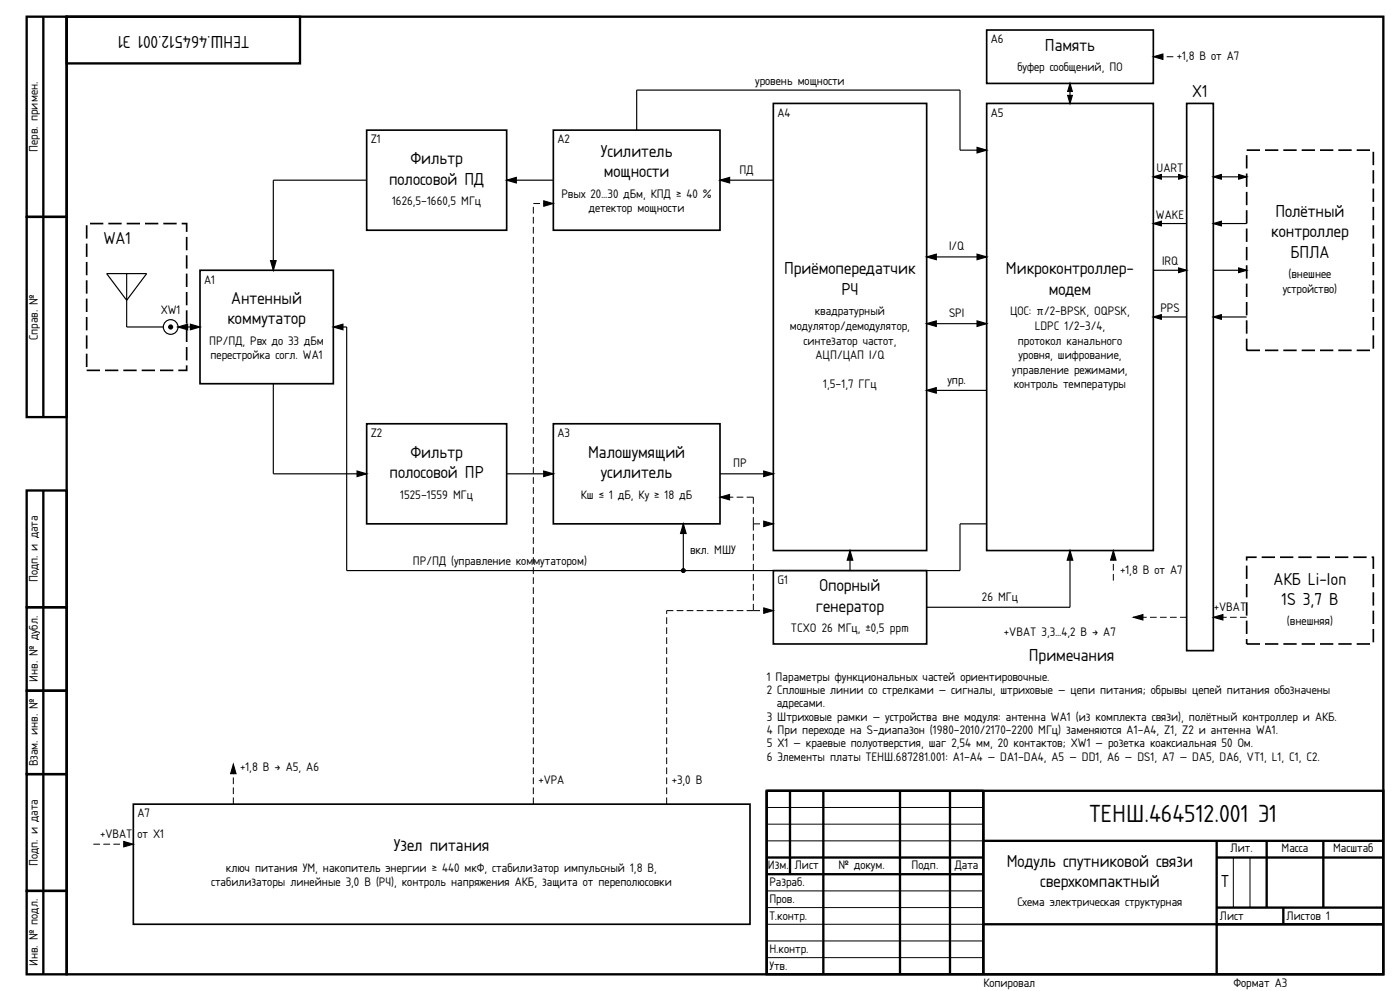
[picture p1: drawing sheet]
<svg xmlns="http://www.w3.org/2000/svg" width="420mm" height="297mm" viewBox="0 0 420 297" stroke-linecap="round" stroke-linejoin="round" font-family="sans-serif">
<defs><g id="words">
<text font-size="6.9" x="326.8" y="246.5">ТЕНШ.464512.001 Э1</text>
<g font-size="4.9">
<text x="74.7" y="10.7" transform="rotate(-180 74.7 10.7)">ТЕНШ.464512.001 Э1</text>
<text x="313.5" y="15.3">Память</text>
<text x="357.7" y="29">X1</text>
<text x="180.2" y="47">Усилитель</text>
<text x="123.1" y="49.2">Фильтр</text>
<text x="181.1" y="53.1">мощности</text>
<text x="116.7" y="55.3">полосовой ПД</text>
<text x="382.6" y="64.9">Полётный</text>
<text x="381.4" y="71.1">контроллер</text>
<text x="31" y="73">WA1</text>
<text x="387.2" y="77.2">БПЛА</text>
<text x="235.2" y="82.2">Приёмопередатчик</text>
<text x="301.8" y="82.2">Микроконтроллер-</text>
<text x="252.4" y="88.4">РЧ</text>
<text x="314.6" y="88.4">модем</text>
<text x="69.3" y="91">Антенный</text>
<text x="68.2" y="97.1">коммутатор</text>
<text x="123.1" y="137.2">Фильтр</text>
<text x="176.4" y="137.2">Малошумящий</text>
<text x="116.8" y="143.3">полосовой ПР</text>
<text x="180.3" y="143.3">усилитель</text>
<text x="245.8" y="177.2">Опорный</text>
<text x="382" y="175.2">АКБ Li-Ion</text>
<text x="244.8" y="183.3">генератор</text>
<text x="384.5" y="181.3">1S 3,7 В</text>
<text x="308.7" y="198">Примечания</text>
<text x="118.1" y="255.1">Узел питания</text>
<text x="302" y="259.8">Модуль спутниковой связи</text>
<text x="312.1" y="265.8">сверхкомпактный</text>
<text x="366.3" y="265.8">Т</text>
</g>
<g font-size="3.5">
<text x="297.2" y="13">A6</text>
<text x="305.2" y="21.4">буфер сообщений, ПО</text>
<text x="353" y="18">+1,8 В от A7</text>
<text x="226.6" y="25.4">уровень мощности</text>
<text x="233.2" y="35">A4</text>
<text x="297.2" y="35">A5</text>
<text x="11.4" y="45.5" transform="rotate(-90 11.4 45.5)">Перв. примен.</text>
<text x="111.2" y="43">Z1</text>
<text x="167.2" y="43">A2</text>
<text x="221.9" y="52">ПД</text>
<text x="347" y="51.5">UART</text>
<text x="168.4" y="59.3">Pвых 20…30 дБм, КПД ≥ 40 %</text>
<text x="117.6" y="61.4">1626,5–1660,5 МГц</text>
<text x="176.6" y="63.6">детектор мощности</text>
<text x="346.8" y="65.5">WAKE</text>
<text x="284.7" y="75">I/Q</text>
<text x="348.6" y="79.5">IRQ</text>
<text x="386.5" y="83.3">(внешнее</text>
<text x="61.2" y="85">A1</text>
<text x="384.8" y="87.7">устройство)</text>
<text x="48.2" y="94">XW1</text>
<text x="244.5" y="94.5">квадратурный</text>
<text x="284.7" y="95">SPI</text>
<text x="303" y="94.5">ЦОС: π/2-BPSK, OQPSK,</text>
<text x="348.1" y="93.5">PPS</text>
<text x="11.4" y="101.9" transform="rotate(-90 11.4 101.9)">Справ. №</text>
<text x="237" y="98.9">модулятор/демодулятор,</text>
<text x="310.4" y="98.9">LDPC 1/2–3/4,</text>
<text x="62.8" y="103.3">ПР/ПД, Pвх до 33 дБм</text>
<text x="63.1" y="107.6">перестройка согл. WA1</text>
<text x="241.1" y="103.3">синтезатор частот,</text>
<text x="244.7" y="107.6">АЦП/ЦАП I/Q</text>
<text x="305.3" y="103.3">протокол канального</text>
<text x="305.5" y="107.6">уровня, шифрование,</text>
<text x="303.7" y="112">управление режимами,</text>
<text x="247" y="116.4">1,5–1,7 ГГц</text>
<text x="284.2" y="115">упр.</text>
<text x="304.1" y="116.4">контроль температуры</text>
<text x="111.2" y="131">Z2</text>
<text x="167.2" y="131">A3</text>
<text x="220" y="140">ПР</text>
<text x="120.1" y="149.4">1525–1559 МГц</text>
<text x="174.3" y="149.4">Кш ≤ 1 дБ, Ку ≥ 18 дБ</text>
<text x="207" y="166">вкл. МШУ</text>
<text x="123.9" y="169.4">ПР/ПД (управление коммутатором)</text>
<text x="336" y="172">+1,8 В от A7</text>
<text x="11.4" y="174.5" transform="rotate(-90 11.4 174.5)">Подп. и дата</text>
<text x="233.2" y="175">G1</text>
<text x="294.6" y="180">26 МГц</text>
<text x="364.1" y="183">+VBAT</text>
<text x="237.3" y="189.4">TCXO 26 МГц, ±0,5 ppm</text>
<text x="301.2" y="190.5">+VBAT 3,3…4,2 В → A7</text>
<text x="386.1" y="187.4">(внешняя)</text>
<text x="11.4" y="204.4" transform="rotate(-90 11.4 204.4)">Инв. № дубл.</text>
<text x="230" y="204">1 Параметры функциональных частей ориентировочные.</text>
<text x="230" y="208">2 Сплошные линии со стрелками — сигналы, штриховые — цепи питания; обрывы цепей питания обозначены</text>
<text x="233" y="212">адресами.</text>
<text x="230" y="216">3 Штриховые рамки — устройства вне модуля: антенна WA1 (из комплекта связи), полётный контроллер и АКБ.</text>
<text x="230" y="220">4 При переходе на S-диапазон (1980–2010/2170–2200 МГц) заменяются A1–A4, Z1, Z2 и антенна WA1.</text>
<text x="230" y="224">5 X1 — краевые полуотверстия, шаг 2,54 мм, 20 контактов; XW1 — розетка коаксиальная 50 Ом.</text>
<text x="230" y="228">6 Элементы платы ТЕНШ.687281.001: A1–A4 — DA1–DA4, A5 — DD1, A6 — DS1, A7 — DA5, DA6, VT1, L1, C1, C2.</text>
<text x="11.4" y="229.7" transform="rotate(-90 11.4 229.7)">Взам. инв. №</text>
<text x="72" y="231">+1,8 В → A5, A6</text>
<text x="161.5" y="235">+VPA</text>
<text x="201.5" y="235">+3,0 В</text>
<text x="41.2" y="245">A7</text>
<text x="30" y="251">+VBAT от X1</text>
<text x="369.2" y="255.4">Лит.</text>
<text x="384.5" y="255.4">Масса</text>
<text x="399.9" y="255.4">Масштаб</text>
<text x="11.4" y="259.5" transform="rotate(-90 11.4 259.5)">Подп. и дата</text>
<text x="67.8" y="261.2">ключ питания УМ, накопитель энергии ≥ 440 мкФ, стабилизатор импульсный 1,8 В,</text>
<text x="230.4" y="260.4">Изм.</text>
<text x="238.4" y="260.4">Лист</text>
<text x="251.6" y="260.4">№ докум.</text>
<text x="273.5" y="260.4">Подп.</text>
<text x="286.4" y="260.4">Дата</text>
<text x="63.3" y="265.6">стабилизаторы линейные 3,0 В (РЧ), контроль напряжения АКБ, защита от переполюсовки</text>
<text x="230.8" y="265.6">Разраб.</text>
<text x="230.8" y="270.6">Пров.</text>
<text x="230.8" y="275.6">Т.контр.</text>
<text x="305.2" y="271.4">Схема электрическая структурная</text>
<text x="366" y="275.6">Лист</text>
<text x="386" y="275.6">Листов 1</text>
<text x="230.8" y="285.6">Н.контр.</text>
<text x="11.4" y="289.6" transform="rotate(-90 11.4 289.6)">Инв. № подл.</text>
<text x="230.8" y="290.6">Утв.</text>
<text x="295" y="295.7">Копировал</text>
<text x="370" y="295.7">Формат А3</text>
</g>
</g></defs>
<path d="M374 45h38v60h-38zM26 67h30v44h-30zM374 167h38v26h-38z" fill="none" stroke="#000" stroke-width=".5" stroke-dasharray="4 1.5" stroke-linecap="butt"/>
<g fill="none" stroke="#000" stroke-width=".35">
<path d="M191 39v-12h97v18h8M321 25v6M110 54h-28v27M152 54h14M216 54h16M346 53h10M364 53h10M278 77h18M346 67h10M364 67h10M32 82h12l-6 8zM38 82v16h11"/>
<path d="M53.4 98h6.6M100 98h4v73h184v-14h8M278 97h18M346 81h10M346 95h10M364 81h10M364 95h10M82 115v27h28M278 117h18M152 142h14M205 157v14M216 142h16"/>
<path d="M255 165v6M321 165v17h-43"/>
<circle cx="51.2" cy="98" r="2.2"/>
</g>
<g fill="#000" stroke="#000" stroke-width=".35">
<path d="M321 25l.7 2.4h-1.4zM320.3 28.6h1.4l-.7 2.4zM152 54l2.9-.8v1.6zM216 54l2.9-.8v1.6zM293.1 44.2l2.9 .8-2.9 .8zM346 53l2.4-.7v1.4zM353.6 52.3l2.4 .7-2.4 .7zM364 53l2.4-.7v1.4zM371.6 52.3l2.4 .7-2.4 .7zM278 77l2.9-.8v1.6zM293.1 76.2l2.9 .8-2.9 .8zM346 67l2.4-.7v1.4z"/>
<path d="M364 67l2.4-.7v1.4zM53.4 98l2.9-.8v1.6zM57.1 97.2l2.9 .8-2.9 .8zM81.2 78.1h1.6l-.8 2.9zM100 98l2.9-.8v1.6zM278 97l2.9-.8v1.6zM293.1 96.2l2.9 .8-2.9 .8zM346 95l2.4-.7v1.4zM353.6 80.3l2.4 .7-2.4 .7zM364 95l2.4-.7v1.4zM371.6 80.3l2.4 .7-2.4 .7zM278 117l2.9-.8v1.6z"/>
<path d="M107.1 141.2l2.9 .8-2.9 .8zM163.1 141.2l2.9 .8-2.9 .8zM205 157l.8 2.9h-1.6zM229.1 141.2l2.9 .8-2.9 .8zM255 165l.8 2.9h-1.6zM321 165l.8 2.9h-1.6z"/>
<circle cx="51.2" cy="98" r=".6"/>
</g>
<path d="M296 9h50v16h-50zM110 39h42v30h-42zM166 39h50v30h-50zM232 31h46v134h-46zM296 31h50v134h-50zM356 31h8v164h-8zM60 81h40v34h-40zM110 127h42v30h-42zM166 127h50v30h-50zM232 171h46v22h-46zM40 241h185v36h-185z" fill="none" stroke="#000" stroke-width=".5"/>
<g fill="#000" stroke="#000" stroke-width=".3">
<path d="M346 17l2.9-.8v1.6zM163.1 60.2l2.9 .8-2.9 .8zM216 149l2.9-.8v1.6zM229.1 156.2l2.9 .8-2.9 .8zM334 165l.8 2.9h-1.6zM229.1 182.2l2.9 .8-2.9 .8zM340 185l2.9-.8v1.6zM364 185l2.9-.8v1.6zM70 229l.8 2.9h-1.6zM37.1 252.2l2.9 .8-2.9 .8z"/>
<circle cx="205" cy="171" r=".6"/>
</g>
<g fill="none" stroke="#000" stroke-width=".3" stroke-dasharray="2 1" stroke-linecap="butt">
<path d="M352 17h-6M160 61h6M226 157v-8M226 149h-10M226 157h6M334 174v-9M200 183h26M226 183v-26M226 183h6M356 185h-16M374 185h-10M28 253h12"/>
<path d="M70 241v-12M160 241v-180M200 241v-58"/>
</g>
<g fill="none" stroke="#000" stroke-width=".3">
<path d="M346 17h.1M166 61h.1M216 149h.1M232 157h.1M334 165h.1M232 183h.1M340 185h.1M364 185h.1M70 229h.1M40 253h.1M230 252h65M230 247h65"/>
<path d="M230 242h65M370 257v15M375 257v15M230 277h65M230 272h65M230 267h65M230 292h65M230 287h65M230 282h65"/>
</g>
<g fill="none" stroke="#000" stroke-width=".7" stroke-linecap="butt">
<path d="M8 5h12v60h-12zM13 5v120M20 5h395v287h-395zM20 5h70v14h-70zM8 65h12v60h-12zM8 147h12v35h-12zM13 147v145M8 182h12v25h-12zM8 207h12v25h-12zM8 232h12v35h-12zM230 237h185v55h-185zM237 237v25"/>
<path d="M247 237v55M270 237v55M285 237v55M230 257h65M295 252h120M365 257h50M365 252v40M380 252v20M397 252v20M8 267h12v25h-12zM230 262h65M295 277h120"/>
<path d="M365 272h50M385 272v5M230 292v-55h65v55"/>
</g>
<use href="#words"/>
</svg>
